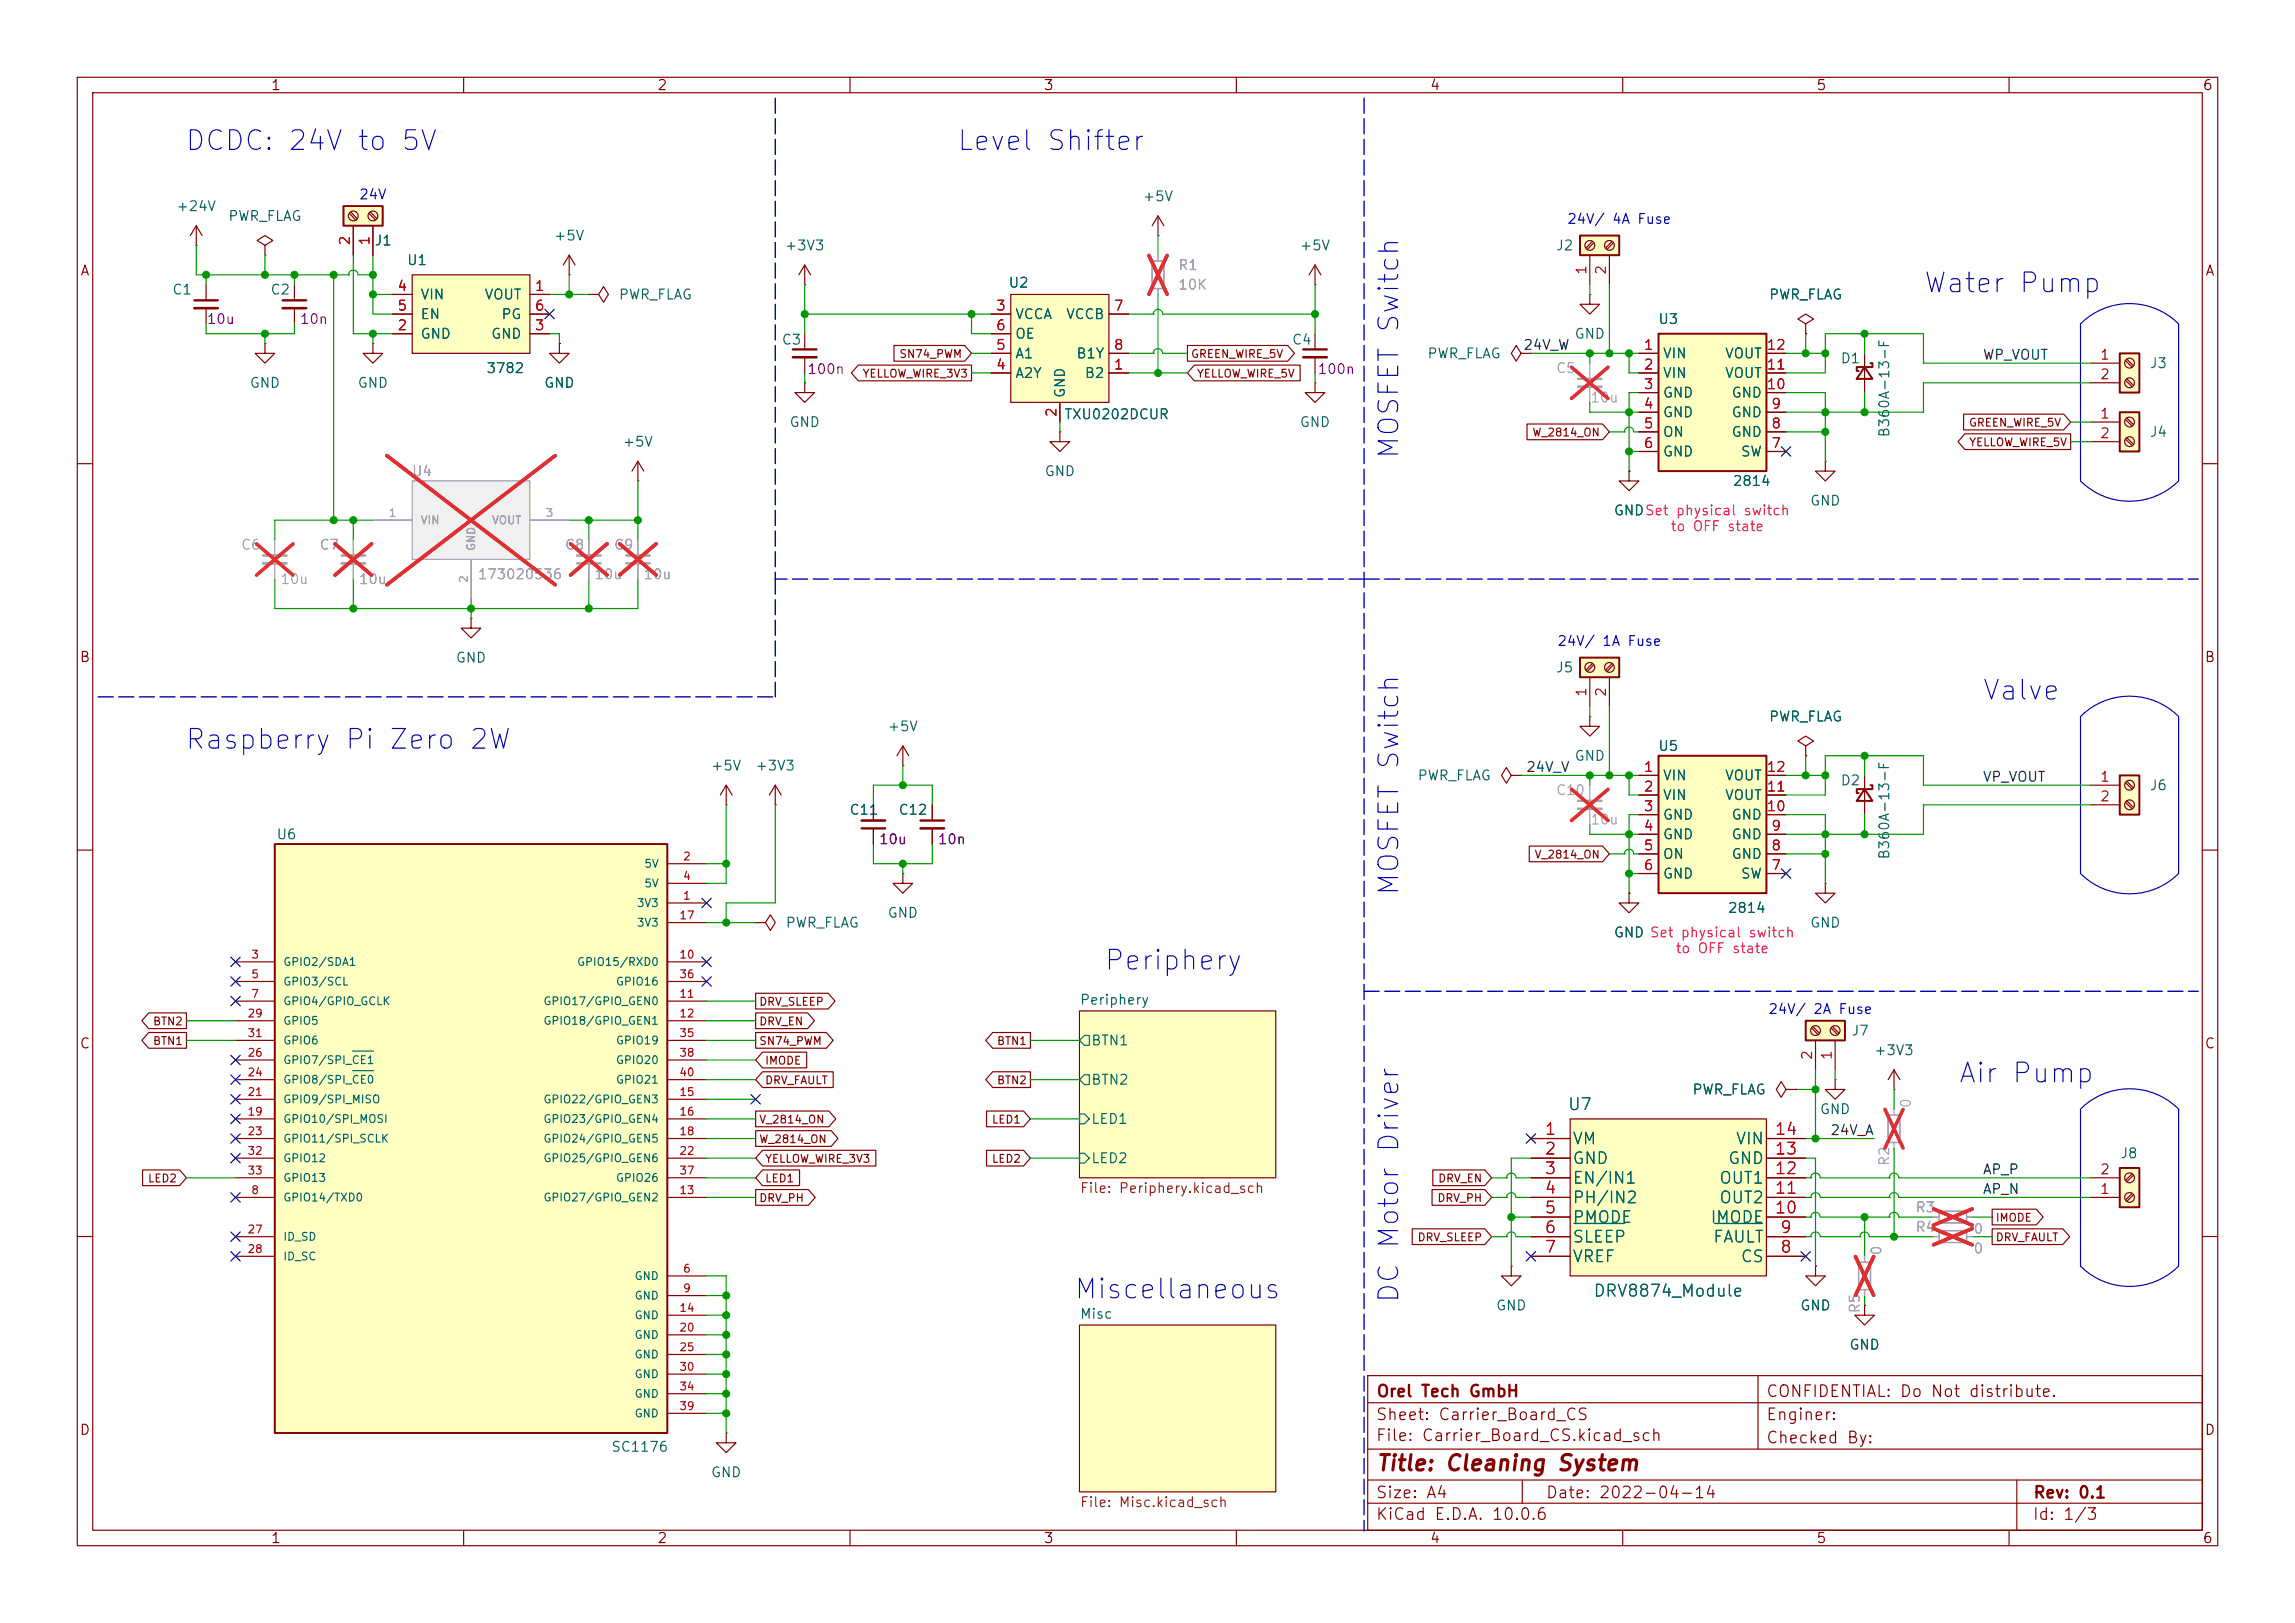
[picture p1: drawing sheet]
<svg xmlns="http://www.w3.org/2000/svg" width="297mm" height="210mm" viewBox="0 0 297 210" stroke-linecap="round" stroke-linejoin="round" font-family="sans-serif">
<defs><g id="words">
<g font-size="2.5" fill="#0000c2">
<text x="23.8" y="20.1">DCDC: 24V to 5V</text>
<text x="123.7" y="20.1">Level Shifter</text>
<text x="248.8" y="38.5">Water Pump</text>
<text x="181.6" y="59.6" transform="rotate(-90 181.6 59.6)">MOSFET Switch</text>
<text x="256.4" y="91.2">Valve</text>
<text x="23.8" y="97.6">Raspberry Pi Zero 2W</text>
<text x="181.6" y="116.1" transform="rotate(-90 181.6 116.1)">MOSFET Switch</text>
<text x="142.7" y="126.1">Periphery</text>
<text x="253.3" y="140.8">Air Pump</text>
<text x="138.8" y="168.7">Miscellaneous</text>
<text x="181.6" y="168.8" transform="rotate(-90 181.6 168.8)">DC Motor Driver</text>
</g>
<text font-size="2" fill="#840000" x="178" y="190.8">Title: Cleaning System</text>
<g font-size="1.5" fill="#a90000">
<text x="199.8" y="147.2">1</text>
<text x="199.8" y="149.8">2</text>
<text x="229.6" y="149.8">13</text>
<text x="229.6" y="147.2">14</text>
<text x="199.8" y="152.3">3</text>
<text x="199.8" y="154.8">4</text>
<text x="229.6" y="154.8">11</text>
<text x="229.6" y="152.3">12</text>
<text x="199.8" y="157.4">5</text>
<text x="199.8" y="159.9">6</text>
<text x="229.6" y="157.4">10</text>
<text x="230.3" y="159.9">9</text>
<text x="199.8" y="162.5">7</text>
<text x="230.3" y="162.5">8</text>
</g>
<g font-size="1.5" fill="#006464">
<text x="202.8" y="144">U7</text>
<text x="203.4" y="148.5">VM</text>
<text x="224.5" y="148.5">VIN</text>
<text x="203.4" y="151">GND</text>
<text x="203.4" y="153.5">EN/IN1</text>
<text x="222.4" y="153.5">OUT1</text>
<text x="223.5" y="151">GND</text>
<text x="203.4" y="156.1">PH/IN2</text>
<text x="203.4" y="158.6">PMODE</text>
<text x="203.4" y="161.2">SLEEP</text>
<text x="221.2" y="158.6">IMODE</text>
<text x="221.6" y="161.2">FAULT</text>
<text x="222.4" y="156.1">OUT2</text>
<text x="203.4" y="163.7">VREF</text>
<text x="225.2" y="163.7">CS</text>
<text x="206.1" y="168.2">DRV8874_Module</text>
</g>
<g font-size="1.5" fill="#840000">
<text x="178" y="184.1">Sheet: Carrier_Board_CS</text>
<text x="178" y="181.1">Orel Tech GmbH</text>
<text x="228.5" y="184.1">Enginer:</text>
<text x="228.5" y="181.1">CONFIDENTIAL: Do Not distribute.</text>
<text x="178" y="186.8">File: Carrier_Board_CS.kicad_sch</text>
<text x="228.5" y="187.1">Checked By:</text>
<text x="178" y="197">KiCad E.D.A. 10.0.6</text>
<text x="178" y="194.2">Size: A4</text>
<text x="200" y="194.2">Date: 2022-04-14</text>
<text x="263" y="197">Id: 1/3</text>
<text x="263" y="194.2">Rev: 0.1</text>
</g>
<g font-size="1.3" fill="#840000">
<text x="35" y="12">1</text>
<text x="85" y="12">2</text>
<text x="135" y="12">3</text>
<text x="185" y="12">4</text>
<text x="235" y="12">5</text>
<text x="285" y="12">6</text>
<text x="10.3" y="36">A</text>
<text x="285.3" y="36">A</text>
<text x="10.2" y="86">B</text>
<text x="285.2" y="86">B</text>
<text x="10.2" y="136">C</text>
<text x="285.2" y="136">C</text>
<text x="10.2" y="186">D</text>
<text x="285.2" y="186">D</text>
<text x="35" y="200">1</text>
<text x="85" y="200">2</text>
<text x="135" y="200">3</text>
<text x="185" y="200">4</text>
<text x="235" y="200">5</text>
<text x="285" y="200">6</text>
</g>
<g font-size="1.3" fill="#006464">
<text x="22.7" y="27.6">+24V</text>
<text x="29.4" y="28.9">PWR_FLAG</text>
<text x="147.8" y="26.4">+5V</text>
<text x="48.4" y="32.1">J1</text>
<text x="52.6" y="34.6">U1</text>
<text x="71.6" y="31.4">+5V</text>
<text x="101.5" y="32.7">+3V3</text>
<text x="168.1" y="32.7">+5V</text>
<text x="201.3" y="32.7">J2</text>
<text x="22.2" y="38.4">C1</text>
<text x="34.9" y="38.4">C2</text>
<text x="54.3" y="39.1">VIN</text>
<text x="54.3" y="41.6">EN</text>
<text x="62.6" y="39.1">VOUT</text>
<text x="64.8" y="41.6">PG</text>
<text x="80" y="39.1">PWR_FLAG</text>
<text x="130.4" y="37.5">U2</text>
<text x="131.3" y="41.6">VCCA</text>
<text x="137.9" y="41.6">VCCB</text>
<text x="228.8" y="39.1">PWR_FLAG</text>
<text x="54.3" y="44.1">GND</text>
<text x="63.5" y="44.1">GND</text>
<text x="101.1" y="44.9">C3</text>
<text x="131.3" y="46.7">A1</text>
<text x="131.3" y="44.1">OE</text>
<text x="139.2" y="46.7">B1Y</text>
<text x="167.1" y="44.9">C4</text>
<text x="184.6" y="46.7">PWR_FLAG</text>
<text x="203.7" y="44.1">GND</text>
<text x="214.5" y="42.2">U3</text>
<text x="215.1" y="46.7">VIN</text>
<text x="223.1" y="46.7">VOUT</text>
<text x="238.1" y="47.3">D1</text>
<text x="278.1" y="48">J3</text>
<text x="32.2" y="50.5">GND</text>
<text x="46.2" y="50.5">GND</text>
<text x="62.9" y="48.6">3782</text>
<text x="70.3" y="50.5">GND</text>
<text x="131.3" y="49.2">A2Y</text>
<text x="138.1" y="51.6" transform="rotate(-90 138.1 51.6)">GND</text>
<text x="140.3" y="49.2">B2</text>
<text x="215.1" y="49.2">VIN</text>
<text x="215.1" y="51.8">GND</text>
<text x="223.1" y="49.2">VOUT</text>
<text x="224" y="51.8">GND</text>
<text x="80.5" y="58.1">+5V</text>
<text x="102.1" y="55.6">GND</text>
<text x="137.7" y="54.6">TXU0202DCUR</text>
<text x="168.1" y="55.6">GND</text>
<text x="215.1" y="54.3">GND</text>
<text x="215.1" y="56.8">ON</text>
<text x="215.1" y="59.4">GND</text>
<text x="224" y="56.8">GND</text>
<text x="224" y="54.3">GND</text>
<text x="225.2" y="59.4">SW</text>
<text x="244.8" y="56.7" transform="rotate(-90 244.8 56.7)">B360A-13-F</text>
<text x="278.1" y="56.8">J4</text>
<text x="135.1" y="61.9">GND</text>
<text x="224.1" y="63.2">2814</text>
<text x="234.2" y="65.7">GND</text>
<text x="208.8" y="67">GNDSet physical switch</text>
<text x="208.8" y="67">GND</text>
<text x="58.9" y="86.1">GND</text>
<text x="201.3" y="87.3">J5</text>
<text x="114.8" y="94.9">+5V</text>
<text x="228.8" y="93.7">PWR_FLAG</text>
<text x="91.9" y="100">+5V</text>
<text x="97.7" y="100">+3V3</text>
<text x="183.4" y="101.3">PWR_FLAG</text>
<text x="203.7" y="98.8">GND</text>
<text x="214.5" y="97.5">U5</text>
<text x="215.1" y="101.3">VIN</text>
<text x="223.1" y="101.3">VOUT</text>
<text x="238.1" y="101.9">D2</text>
<text x="109.8" y="105.7">C11</text>
<text x="116.2" y="105.7">C12</text>
<text x="215.1" y="103.8">VIN</text>
<text x="215.1" y="106.4">GND</text>
<text x="223.1" y="103.8">VOUT</text>
<text x="224" y="106.4">GND</text>
<text x="278.1" y="102.6">J6</text>
<text x="35.7" y="108.9">U6</text>
<text x="215.1" y="108.9">GND</text>
<text x="215.1" y="111.5">ON</text>
<text x="215.1" y="114">GND</text>
<text x="224" y="111.5">GND</text>
<text x="224" y="108.9">GND</text>
<text x="225.2" y="114">SW</text>
<text x="244.8" y="111.3" transform="rotate(-90 244.8 111.3)">B360A-13-F</text>
<text x="114.8" y="119.1">GND</text>
<text x="223.5" y="118.4">2814</text>
<text x="101.6" y="120.3">PWR_FLAG</text>
<text x="208.8" y="121.6">GND Set physical switch</text>
<text x="208.8" y="121.6">GND</text>
<text x="234.2" y="120.3">GND</text>
<text x="139.7" y="130.3">Periphery</text>
<text x="141.1" y="135.6">BTN1</text>
<text x="239.5" y="134.3">J7</text>
<text x="242.4" y="136.9">+3V3</text>
<text x="141.1" y="140.7">BTN2</text>
<text x="218.9" y="141.9">PWR_FLAG</text>
<text x="141.1" y="145.7">LED1</text>
<text x="235.4" y="144.5">GND</text>
<text x="141.1" y="150.8">LED2</text>
<text x="274.3" y="150.2">J8</text>
<text x="139.7" y="171">Misc</text>
<text x="193.5" y="169.9">GND</text>
<text x="232.9" y="169.9">GND</text>
<text x="239.2" y="175">GND</text>
<text x="79" y="188.2">SC1176</text>
<text x="91.9" y="191.5">GND</text>
</g>
<g font-size="1.3" fill="#0000c2">
<text x="46.4" y="26.1">24V</text>
<text x="202.7" y="29.3">24V/ 4A Fuse</text>
<text x="201.4" y="83.9">24V/ 1A Fuse</text>
<text x="228.7" y="131.5">24V/ 2A Fuse</text>
</g>
<g font-size="1.3" fill="#a90000">
<text x="45.6" y="31.8" transform="rotate(-90 45.6 31.8)">2</text>
<text x="48.1" y="31.8" transform="rotate(-90 48.1 31.8)">1</text>
<text x="205.6" y="35.7" transform="rotate(-90 205.6 35.7)">1</text>
<text x="208.1" y="35.7" transform="rotate(-90 208.1 35.7)">2</text>
<text x="51.3" y="38">4</text>
<text x="51.3" y="40.5">5</text>
<text x="69.1" y="38">1</text>
<text x="69.1" y="40.5">6</text>
<text x="128.8" y="40.5">3</text>
<text x="144" y="40.5">7</text>
<text x="51.3" y="43">2</text>
<text x="69.1" y="43">3</text>
<text x="128.8" y="45.6">5</text>
<text x="128.8" y="43">6</text>
<text x="144" y="45.6">8</text>
<text x="212.6" y="45.6">1</text>
<text x="228.5" y="45.6">12</text>
<text x="271.7" y="46.9">1</text>
<text x="128.8" y="48.1">4</text>
<text x="144" y="48.1">1</text>
<text x="212.6" y="48.1">2</text>
<text x="212.6" y="50.7">3</text>
<text x="212.6" y="53.2">4</text>
<text x="228.5" y="50.7">10</text>
<text x="228.5" y="48.1">11</text>
<text x="229.1" y="53.2">9</text>
<text x="271.7" y="49.4">2</text>
<text x="137" y="54.1" transform="rotate(-90 137 54.1)">2</text>
<text x="212.6" y="55.7">5</text>
<text x="212.6" y="58.3">6</text>
<text x="229.1" y="58.3">7</text>
<text x="229.1" y="55.7">8</text>
<text x="271.7" y="54.5">1</text>
<text x="271.7" y="57">2</text>
<text x="205.6" y="90.3" transform="rotate(-90 205.6 90.3)">1</text>
<text x="208.1" y="90.3" transform="rotate(-90 208.1 90.3)">2</text>
<text x="212.6" y="100.2">1</text>
<text x="228.5" y="100.2">12</text>
<text x="271.7" y="101.5">1</text>
<text x="212.6" y="102.7">2</text>
<text x="212.6" y="105.3">3</text>
<text x="212.6" y="107.8">4</text>
<text x="228.5" y="105.3">10</text>
<text x="228.5" y="102.7">11</text>
<text x="229.1" y="107.8">9</text>
<text x="271.7" y="104">2</text>
<text x="212.6" y="110.4">5</text>
<text x="212.6" y="112.9">6</text>
<text x="229.1" y="112.9">7</text>
<text x="229.1" y="110.4">8</text>
<text x="234.8" y="137.3" transform="rotate(-90 234.8 137.3)">2</text>
<text x="237.4" y="137.3" transform="rotate(-90 237.4 137.3)">1</text>
<text x="271.7" y="154.8">1</text>
<text x="271.7" y="152.3">2</text>
</g>
<g font-size="1.3" fill="#989898">
<text x="152.4" y="35.3">R1</text>
<text x="201.3" y="48.6">C5</text>
<text x="53.2" y="61.9">U4</text>
<text x="31.1" y="71.4">C6</text>
<text x="41.3" y="71.4">C7</text>
<text x="73" y="71.4">C8</text>
<text x="79.4" y="71.4">C9</text>
<text x="61.7" y="75.3">173020536</text>
<text x="201.3" y="103.2">C10</text>
<text x="244.8" y="151" transform="rotate(-90 244.8 151)">R2</text>
<text x="247.8" y="159.7">R4</text>
<text x="247.8" y="157.2">R3</text>
<text x="241" y="170" transform="rotate(-90 241 170)">R5</text>
</g>
<g font-size="1.3" fill="#a1a1a1">
<text x="152.4" y="37.8">10K</text>
<text x="205.7" y="52.4">10u</text>
<text x="36.2" y="75.9">10u</text>
<text x="46.3" y="75.9">10u</text>
<text x="76.8" y="75.3">10u</text>
<text x="83.2" y="75.3">10u</text>
<text x="205.7" y="107">10u</text>
<text x="247.6" y="143.5" transform="rotate(-90 247.6 143.5)">0</text>
<text x="255.3" y="160">0</text>
<text x="243.8" y="162.5" transform="rotate(-90 243.8 162.5)">0</text>
<text x="255.3" y="162.5">0</text>
</g>
<g font-size="1.3" fill="#840084">
<text x="26.7" y="42.2">10u</text>
<text x="38.7" y="42.2">10n</text>
<text x="104.4" y="48.7">100n</text>
<text x="170.4" y="48.7">100n</text>
<text x="113.6" y="109.5">10u</text>
<text x="121.3" y="109.5">10n</text>
</g>
<g font-size="1.3" fill="#0f0f0f">
<text x="197" y="45.6">24V_W</text>
<text x="256.5" y="46.9">WP_VOUT</text>
<text x="197.4" y="100.2">24V_V</text>
<text x="256.5" y="101.5">VP_VOUT</text>
<text x="236.8" y="147.2">24V_A</text>
<text x="256.5" y="152.3">AP_P</text>
<text x="256.5" y="154.8">AP_N</text>
</g>
<g font-size="1.3" fill="#ff0847">
<text x="216.1" y="69">to OFF state</text>
<text x="216.7" y="123.7">to OFF state</text>
</g>
<g font-size="1.3" fill="#725600">
<text x="139.7" y="154.7">File: Periphery.kicad_sch</text>
<text x="139.7" y="195.3">File: Misc.kicad_sch</text>
</g>
<g font-size="1" fill="#840000">
<text x="116.3" y="46.6">SN74_PWM</text>
<text x="154" y="46.6">GREEN_WIRE_5V</text>
<text x="111.6" y="49.1">YELLOW_WIRE_3V3</text>
<text x="154.8" y="49.1">YELLOW_WIRE_5V</text>
<text x="198.2" y="56.7">W_2814_ON</text>
<text x="254.7" y="55.5">GREEN_WIRE_5V</text>
<text x="254.8" y="58">YELLOW_WIRE_5V</text>
<text x="198.5" y="111.3">V_2814_ON</text>
<text x="98.2" y="130.4">DRV_SLEEP</text>
<text x="19.7" y="135.5">BTN1</text>
<text x="19.7" y="132.9">BTN2</text>
<text x="98.2" y="135.5">SN74_PWM</text>
<text x="98.2" y="132.9">DRV_EN</text>
<text x="128.9" y="135.5">BTN1</text>
<text x="98.9" y="140.5">DRV_FAULT</text>
<text x="98.9" y="138">IMODE</text>
<text x="128.9" y="140.5">BTN2</text>
<text x="98.2" y="145.6">V_2814_ON</text>
<text x="98.2" y="148.2">W_2814_ON</text>
<text x="128.3" y="145.6">LED1</text>
<text x="19.1" y="153.2">LED2</text>
<text x="98.2" y="155.8">DRV_PH</text>
<text x="98.9" y="150.7">YELLOW_WIRE_3V3</text>
<text x="98.9" y="153.2">LED1</text>
<text x="128.3" y="150.7">LED2</text>
<text x="185.9" y="155.8">DRV_PH</text>
<text x="186" y="153.2">DRV_EN</text>
<text x="183.4" y="160.9">DRV_SLEEP</text>
<text x="258.2" y="158.3">IMODE</text>
<text x="258.2" y="160.9">DRV_FAULT</text>
</g>
<g font-size="1" fill="#aaa">
<text x="50.2" y="67.1">1</text>
<text x="70.5" y="67.1">3</text>
<text x="60.8" y="75.5" transform="rotate(-90 60.8 75.5)">2</text>
</g>
<g font-size="1" fill="#989898">
<text x="54.4" y="68.1">VIN</text>
<text x="61.7" y="71.4" transform="rotate(-90 61.7 71.4)">GND</text>
<text x="63.6" y="68.1">VOUT</text>
</g>
<g font-size="1" fill="#006464">
<text x="83.3" y="112.5">5V</text>
<text x="82.3" y="117.6">3V3</text>
<text x="83.3" y="115.1">5V</text>
<text x="36.6" y="125.2">GPIO2/SDA1</text>
<text x="74.6" y="125.2">GPIO15/RXD0</text>
<text x="82.3" y="120.1">3V3</text>
<text x="36.6" y="127.8">GPIO3/SCL</text>
<text x="36.6" y="130.3">GPIO4/GPIO_GCLK</text>
<text x="70.2" y="130.3">GPIO17/GPIO_GEN0</text>
<text x="79.6" y="127.8">GPIO16</text>
<text x="36.6" y="137.9">GPIO7/SPI_CE1</text>
<text x="36.6" y="132.8">GPIO5</text>
<text x="36.6" y="135.4">GPIO6</text>
<text x="70.2" y="132.8">GPIO18/GPIO_GEN1</text>
<text x="79.6" y="135.4">GPIO19</text>
<text x="79.6" y="137.9">GPIO20</text>
<text x="36.6" y="143">GPIO9/SPI_MISO</text>
<text x="36.6" y="140.5">GPIO8/SPI_CE0</text>
<text x="70.2" y="143">GPIO22/GPIO_GEN3</text>
<text x="79.6" y="140.5">GPIO21</text>
<text x="36.6" y="145.5">GPIO10/SPI_MOSI</text>
<text x="36.6" y="148.1">GPIO11/SPI_SCLK</text>
<text x="70.2" y="145.5">GPIO23/GPIO_GEN4</text>
<text x="70.2" y="148.1">GPIO24/GPIO_GEN5</text>
<text x="36.6" y="155.7">GPIO14/TXD0</text>
<text x="36.6" y="150.6">GPIO12</text>
<text x="36.6" y="153.2">GPIO13</text>
<text x="70.2" y="155.7">GPIO27/GPIO_GEN2</text>
<text x="70.2" y="150.6">GPIO25/GPIO_GEN6</text>
<text x="79.6" y="153.2">GPIO26</text>
<text x="36.6" y="160.8">ID_SD</text>
<text x="36.6" y="163.3">ID_SC</text>
<text x="82" y="165.9">GND</text>
<text x="82" y="168.4">GND</text>
<text x="82" y="170.9">GND</text>
<text x="82" y="173.5">GND</text>
<text x="82" y="176">GND</text>
<text x="82" y="178.6">GND</text>
<text x="82" y="181.1">GND</text>
<text x="82" y="183.6">GND</text>
</g>
<g font-size="1" fill="#a90000">
<text x="88.3" y="111.6">2</text>
<text x="87.8" y="119.2">17</text>
<text x="88.3" y="116.7">1</text>
<text x="88.3" y="114.1">4</text>
<text x="32.4" y="124.3">3</text>
<text x="87.8" y="124.3">10</text>
<text x="32" y="131.9">29</text>
<text x="32.4" y="126.8">5</text>
<text x="32.4" y="129.4">7</text>
<text x="87.8" y="129.4">11</text>
<text x="87.8" y="131.9">12</text>
<text x="87.8" y="126.8">36</text>
<text x="32" y="137">26</text>
<text x="32" y="134.4">31</text>
<text x="87.8" y="134.4">35</text>
<text x="87.8" y="137">38</text>
<text x="32" y="142.1">21</text>
<text x="32" y="139.5">24</text>
<text x="87.8" y="142.1">15</text>
<text x="87.8" y="139.5">40</text>
<text x="32" y="144.6">19</text>
<text x="32" y="147.1">23</text>
<text x="32" y="149.7">32</text>
<text x="87.8" y="144.6">16</text>
<text x="87.8" y="147.1">18</text>
<text x="87.8" y="149.7">22</text>
<text x="32" y="152.2">33</text>
<text x="32.4" y="154.8">8</text>
<text x="87.8" y="154.8">13</text>
<text x="87.8" y="152.2">37</text>
<text x="32" y="159.8">27</text>
<text x="32" y="162.4">28</text>
<text x="88.3" y="164.9">6</text>
<text x="88.3" y="167.5">9</text>
<text x="87.8" y="170">14</text>
<text x="87.8" y="172.5">20</text>
<text x="87.8" y="175.1">25</text>
<text x="87.8" y="177.6">30</text>
<text x="87.8" y="180.2">34</text>
<text x="87.8" y="182.7">39</text>
</g>
</g></defs>
<g fill="none" stroke="#840000" stroke-width=".15">
<path d="M10 10h277v190h-277zM12 12h273v186h-273zM60 10v2M110 10v2M160 10v2M210 10v2M260 10v2M25.4 31.8h.1M25.4 29.2l-.8 1.3M25.4 29.2l.8 1.3M25.4 29.2v2.6M34.3 31.8l1-.7-1-.6-1 .6 1 .7v1.2"/>
<path d="M34.3 33h.1M10 60h2M285 60h2M10 110h2M210.8 115.6v1.2h1.3l-1.3 1.3-1.3-1.3h1.3M210.8 115.6h.1M285 110h2M139.7 130.8h25.4v21.6h-25.4zM10 160h2M139.7 171.5h25.4v21.5h-25.4zM177 178h108v20h-108zM227.5 178v9.5"/>
<path d="M285 160h2M60 198v2M94 185.4v1.3h1.2l-1.2 1.3-1.3-1.3h1.3M94 185.4h.1M110 198v2M160 198v2M177 194.5h108M177 191.5h108M177 187.5h108M177 181.5h108M197 191.5v3M210 198v2"/>
<path d="M260 198v2M261 191.5v6.5"/>
</g>
<g fill="#ffffc2" stroke="#ffffc2" stroke-width=".13">
<path d="M139.7 130.8h25.4v21.6h-25.4z"/>
<path d="M139.7 171.5h25.4v21.5h-25.4z"/>
</g>
<path d="M140.3 134h.7v1.3h-.7l-.6-.7zM140.3 139.1h.7v1.2h-.7l-.6-.6zM139.7 144.1h.6l.7 .7-.7 .6h-.6zM139.7 149.2h.6l.7 .7-.7 .6h-.6z" fill="none" stroke="#006464" stroke-width=".15"/>
<path d="M251 159.3h3.5v1.5h-3.5zM251 156.7h3.5v1.5h-3.5z" fill="none" stroke="#a1a1a1" stroke-width=".2"/>
<path d="M250.2 157.5h.8M254.5 157.5h.8M250.2 160h.8M254.5 160h.8" fill="none" stroke="#a1a1a1" stroke-width=".15"/>
<path d="M250.2 159l5 2.1M250.2 156.4l5 2.1M255.2 159l-5 2.1M255.2 156.4l-5 2.1" fill="none" stroke="#e12e31" stroke-width=".46"/>
<path d="M44.4 26.7h5.1v2.5h-5.1z" fill="#ffffc2"/>
<path d="M44.4 26.7h5.1v2.5h-5.1z" fill="none" stroke="#840000" stroke-width=".25"/>
<g fill="none" stroke="#840000" stroke-width=".15">
<path d="M26.7 36.8v2.1M26.7 39.9v2M38.1 36.8v2.1M38.1 39.9v2M45.2 27.6l.9 .9M45.4 27.4l.8 .9M45.7 29.2v3.8M47.8 27.6l.8 .9M47.9 27.4l.9 .9M48.3 29.2v3.8M34.3 44.5v1.2h1.3l-1.3 1.3-1.3-1.3h1.3M34.3 44.5h.1"/>
<path d="M48.3 44.5v1.2h1.2l-1.2 1.3-1.3-1.3h1.3M48.3 44.5h.1"/>
<circle cx="45.7" cy="27.9" r=".63"/>
<circle cx="48.3" cy="27.9" r=".63"/>
</g>
<path d="M25.1 38.9h3.1M36.6 38.9h3" fill="none" stroke="#840000" stroke-width=".3"/>
<path d="M25.1 39.9h3.1M36.6 39.9h3" fill="none" stroke="#840000" stroke-width=".33"/>
<path d="M244.3 144.3h1.6v3.5h-1.6z" fill="none" stroke="#a1a1a1" stroke-width=".2"/>
<path d="M245.1 143.5v.8M245.1 147.8v.8" fill="none" stroke="#a1a1a1" stroke-width=".15"/>
<path d="M243.9 143.5l2.4 5.1M246.3 143.5l-2.4 5.1" fill="none" stroke="#e12e31" stroke-width=".46"/>
<path d="M35.6 109.2h50.8v76.2h-50.8z" fill="#ffffc2"/>
<path d="M35.6 109.2h50.8v76.2h-50.8z" fill="none" stroke="#840000" stroke-width=".25"/>
<g fill="none" stroke="#840000" stroke-width=".15">
<path d="M61 80v1.3h1.2l-1.2 1.3-1.3-1.3h1.3M61 80h.1M86.4 116.8h5M86.4 111.8h5M86.4 114.3h5M86.4 119.4h5M94 104.1h.1M94 101.6l-.8 1.3M94 101.6l.7 1.3M94 101.6v2.5M30.5 124.5h5.1M30.5 127h5.1"/>
<path d="M30.5 129.5h5.1M30.5 132.1h5.1M30.5 139.7h5.1M30.5 137.2h5.1M30.5 134.6h5.1M86.4 124.5h5M86.4 127h5M86.4 129.5h5M86.4 132.1h5M86.4 139.7h5M86.4 137.2h5M86.4 134.6h5"/>
<path d="M30.5 154.9h5.1M30.5 142.2h5.1M30.5 144.8h5.1M30.5 147.3h5.1M30.5 149.9h5.1M30.5 152.4h5.1M86.4 154.9h5M86.4 142.2h5M86.4 144.8h5M86.4 147.3h5M86.4 149.9h5M86.4 152.4h5"/>
<path d="M30.5 160h5.1M30.5 162.6h5.1M86.4 165.1h5M86.4 167.6h5M86.4 170.2h5M86.4 172.7h5M86.4 175.3h5M86.4 177.8h5M86.4 180.3h5M86.4 182.9h5"/>
</g>
<path d="M45.6 138.5h2.7M45.6 136h2.7" fill="none" stroke="#006464" stroke-width=".15"/>
<path d="M34 71.9h3.1M44.2 71.9h3M204.2 103.6h3.1" fill="none" stroke="#a1a1a1" stroke-width=".3"/>
<path d="M34 72.9h3.1M44.2 72.9h3M204.2 104.6h3.1" fill="none" stroke="#a1a1a1" stroke-width=".33"/>
<path d="M35.6 69.9v2M35.6 72.9v2M45.7 69.9v2M45.7 72.9v2M205.7 101.6v2M205.7 104.6v2.1" fill="none" stroke="#a1a1a1" stroke-width=".15"/>
<path d="M33.2 70.4l4.7 4M37.9 70.4l-4.7 4M43.4 70.4l4.7 4M48.1 70.4l-4.7 4M203.4 102.1l4.7 4.1M208.1 102.1l-4.7 4.1" fill="none" stroke="#e12e31" stroke-width=".46"/>
<path d="M53.3 62.2h15.3v10.2h-15.3z" fill="#f0f0f0"/>
<path d="M48.3 67.3h5M53.3 62.2h15.3v10.2h-15.3zM61 72.4v5.1M68.6 67.3h5.1M76.2 69.9v2M76.2 72.9v2" fill="none" stroke="#a1a1a1" stroke-width=".15"/>
<path d="M50.1 59l21.8 16.7M71.9 59l-21.8 16.7M73.8 70.4l4.8 4M78.6 70.4l-4.8 4" fill="none" stroke="#e12e31" stroke-width=".46"/>
<path d="M74.7 72.9h3" fill="none" stroke="#a1a1a1" stroke-width=".3"/>
<path d="M74.7 71.9h3" fill="none" stroke="#a1a1a1" stroke-width=".33"/>
<path d="M274.3 45.7h2.6v5.1h-2.6z" fill="#ffffc2"/>
<path d="M274.3 45.7h2.6v5.1h-2.6zM241.3 102.1l1 1.5h-2zM242.1 101.6h.2v.5h-2v.5h.2" fill="none" stroke="#840000" stroke-width=".25"/>
<g fill="none" stroke="#840000" stroke-width=".15">
<path d="M270.5 47h3.8M270.5 49.5h3.8M275.1 46.7l.8 .8M275.1 49.2l.8 .8M275.2 46.5l.9 .8M275.2 49l.9 .9M241.3 100.3v5.1"/>
<circle cx="275.6" cy="47" r=".63"/>
<circle cx="275.6" cy="49.5" r=".63"/>
</g>
<path d="M204.2 49h3.1" fill="none" stroke="#a1a1a1" stroke-width=".3"/>
<path d="M204.2 50h3.1" fill="none" stroke="#a1a1a1" stroke-width=".33"/>
<path d="M205.7 47v2M205.7 50v2.1" fill="none" stroke="#a1a1a1" stroke-width=".15"/>
<path d="M203.4 47.5l4.7 4.1M208.1 47.5l-4.7 4.1" fill="none" stroke="#e12e31" stroke-width=".46"/>
<path d="M214.6 43.2h14v17.8h-14z" fill="#ffffc2"/>
<path d="M214.6 43.2h14v17.8h-14z" fill="none" stroke="#840000" stroke-width=".25"/>
<g fill="none" stroke="#840000" stroke-width=".15">
<path d="M205.7 38.1v1.3h1.3l-1.3 1.2-1.2-1.2h1.2M205.7 38.1h.1M196.8 45.7l-.6-1-.6 1 .6 1 .6-1h1.3M198.1 45.7h.1M212.1 45.7h2.5M212.1 48.3h2.5M212.1 50.8h2.5M212.1 53.3h2.5M212.1 55.9h2.5M212.1 58.4h2.5M228.6 45.7h2.5M228.6 48.3h2.5"/>
<path d="M228.6 50.8h2.5M228.6 53.3h2.5M228.6 55.9h2.5M228.6 58.4h2.5M233.7 41.9l1-.6-1-.7-1 .7 1 .6v1.3M233.7 43.2h.1"/>
</g>
<path d="M204.5 30.5h5v2.5h-5z" fill="#ffffc2"/>
<path d="M204.5 30.5h5v2.5h-5z" fill="none" stroke="#840000" stroke-width=".25"/>
<g fill="none" stroke="#840000" stroke-width=".15">
<path d="M205.7 33v3.8M206.1 31.2l-.9 .9M206.2 31.4l-.8 .9M208.3 33v3.8M208.6 31.2l-.8 .9M208.8 31.4l-.9 .9"/>
<circle cx="205.7" cy="31.7" r=".63"/>
<circle cx="208.3" cy="31.7" r=".63"/>
</g>
<path d="M204.5 85.1h5v2.5h-5z" fill="#ffffc2"/>
<path d="M204.5 85.1h5v2.5h-5z" fill="none" stroke="#840000" stroke-width=".25"/>
<g fill="none" stroke="#840000" stroke-width=".15">
<path d="M205.7 87.6v3.8M206.1 85.9l-.9 .8M206.2 86l-.8 .9M208.3 87.6v3.8M208.6 85.9l-.8 .8M208.8 86l-.9 .9M233.7 96.5l1-.6-1-.6-1 .6 1 .6v1.3M233.7 97.8h.1M195.6 163.8v1.3h1.2l-1.2 1.3-1.3-1.3h1.3M195.6 163.8h.1"/>
<circle cx="205.7" cy="86.4" r=".63"/>
<circle cx="208.3" cy="86.4" r=".63"/>
</g>
<path d="M274.3 100.3h2.6v5.1h-2.6z" fill="#ffffc2"/>
<path d="M274.3 100.3h2.6v5.1h-2.6z" fill="none" stroke="#840000" stroke-width=".25"/>
<g fill="none" stroke="#840000" stroke-width=".15">
<path d="M195.6 100.3l-.7-1-.6 1 .6 1 .7-1h1.2M196.8 100.3h.1M270.5 101.6h3.8M270.5 104.1h3.8M275.1 101.3l.8 .8M275.1 103.8l.8 .8M275.2 101.1l.9 .8M275.2 103.6l.9 .9"/>
<circle cx="275.6" cy="104.1" r=".63"/>
<circle cx="275.6" cy="101.6" r=".63"/>
</g>
<path d="M274.3 53.3h2.6v5.1h-2.6z" fill="#ffffc2"/>
<path d="M274.3 53.3h2.6v5.1h-2.6z" fill="none" stroke="#840000" stroke-width=".25"/>
<g fill="none" stroke="#840000" stroke-width=".15">
<path d="M270.5 54.6h3.8M270.5 57.2h3.8M275.1 54.3l.8 .8M275.1 56.8l.8 .9M275.2 54.1l.9 .8M275.2 56.6l.9 .9M205.7 92.7v1.3h1.3l-1.3 1.3-1.2-1.3h1.2M205.7 92.7h.1"/>
<circle cx="275.6" cy="54.6" r=".63"/>
<circle cx="275.6" cy="57.1" r=".63"/>
</g>
<path d="M203.2 144.8h25.4v20.3h-25.4z" fill="#ffffc2"/>
<g fill="none" stroke="#840000" stroke-width=".15">
<path d="M198.1 147.3h5.1M198.1 149.9h5.1M198.1 152.4h5.1M198.1 154.9h5.1M198.1 157.5h5.1M203.2 144.8h25.4v20.3h-25.4zM228.6 147.3h5.1M228.6 149.9h5.1M228.6 152.4h5.1M228.6 154.9h5.1M228.6 157.5h5.1M231.1 141l-.6-1-.6 1 .6 1 .6-1h1.3"/>
<path d="M232.4 141h.1M198.1 160h5.1M198.1 162.6h5.1M228.6 160h5.1M228.6 162.6h5.1M234.9 163.8v1.3h1.3l-1.3 1.3-1.2-1.3h1.2M234.9 163.8h.1"/>
</g>
<path d="M203.7 158.3h6.6M221.9 158.3h6.2" fill="none" stroke="#006464" stroke-width=".15"/>
<path d="M214.6 97.8h14v17.8h-14z" fill="#ffffc2"/>
<path d="M214.6 97.8h14v17.8h-14z" fill="none" stroke="#840000" stroke-width=".25"/>
<g fill="none" stroke="#840000" stroke-width=".15">
<path d="M236.2 59.7v1.3h1.3l-1.3 1.2-1.3-1.2h1.3M236.2 59.7h.1M210.8 61v1.2h1.3l-1.3 1.3-1.3-1.3h1.3M210.8 61h.1M212.1 100.3h2.5M212.1 102.9h2.5M212.1 105.4h2.5M212.1 108h2.5M212.1 110.5h2.5M212.1 113h2.5M228.6 100.3h2.5M228.6 102.9h2.5"/>
<path d="M228.6 105.4h2.5M228.6 108h2.5M228.6 110.5h2.5M228.6 113h2.5"/>
</g>
<path d="M274.3 151.1h2.6v5.1h-2.6z" fill="#ffffc2"/>
<path d="M274.3 151.1h2.6v5.1h-2.6z" fill="none" stroke="#840000" stroke-width=".25"/>
<g fill="none" stroke="#840000" stroke-width=".15">
<path d="M104.1 36.8h.1M104.1 34.3l-.7 1.3M104.1 34.3l.8 1.3M104.1 34.3v2.5M82.5 59.7l-.7 1.3M82.5 59.7l.8 1.3M82.5 59.7v2.5M104.1 49.5v1.3h1.3l-1.3 1.3-1.2-1.3h1.2M104.1 49.5h.1M104.1 43.2v2M104.1 46.2v2.1M82.5 62.2h.1"/>
<path d="M237.5 139.7v1.3h1.3l-1.3 1.2-1.3-1.2h1.3M237.5 139.7h.1M245.1 138.4l-.8 1.3M245.1 138.4l.8 1.3M245.1 138.4v2.6M245.1 141h.1M270.5 154.9h3.8M270.5 152.4h3.8M275.9 154.4l-.8 .9M275.9 151.9l-.8 .8M276.1 154.6l-.9 .8M276.1 152.1l-.9 .8"/>
<path d="M241.3 168.9v1.3h1.3l-1.3 1.3-1.3-1.3h1.3M241.3 168.9h.1"/>
<circle cx="275.6" cy="152.4" r=".63"/>
<circle cx="275.6" cy="154.9" r=".63"/>
</g>
<path d="M240.5 163.3h1.6v3.6h-1.6z" fill="none" stroke="#a1a1a1" stroke-width=".2"/>
<path d="M241.3 162.6v.7M241.3 166.9v.7" fill="none" stroke="#a1a1a1" stroke-width=".15"/>
<path d="M240.1 162.6l2.4 5M242.5 162.6l-2.4 5" fill="none" stroke="#e12e31" stroke-width=".46"/>
<path d="M102.6 45.2h3.1" fill="none" stroke="#840000" stroke-width=".3"/>
<path d="M102.6 46.2h3.1" fill="none" stroke="#840000" stroke-width=".33"/>
<path d="M233.7 132.1h5.1v2.5h-5.1z" fill="#ffffc2"/>
<path d="M233.7 132.1h5.1v2.5h-5.1z" fill="none" stroke="#840000" stroke-width=".25"/>
<g fill="none" stroke="#840000" stroke-width=".15">
<path d="M149.9 30.5h.1M149.9 27.9l-.8 1.3M149.9 27.9l.7 1.3M149.9 27.9v2.6M234.4 133l.9 .9M234.6 132.8l.9 .9M234.9 134.6v3.8M237 133l.8 .9M237.2 132.8l.8 .9M237.5 134.6v3.8"/>
<circle cx="234.9" cy="133.3" r=".63"/>
<circle cx="237.5" cy="133.3" r=".63"/>
</g>
<path d="M130.8 38.1h12.7v14h-12.7z" fill="#ffffc2"/>
<g fill="none" stroke="#840000" stroke-width=".15">
<path d="M130.8 38.1h12.7v14h-12.7zM128.3 48.3h2.5M128.3 40.6h2.5M128.3 45.7h2.5M128.3 43.2h2.5M137.2 55.9v1.3h1.2l-1.2 1.2-1.3-1.2h1.3M137.2 55.9h.1M137.2 52.1v2.5M143.5 48.3h2.5M143.5 40.6h2.5M143.5 45.7h2.5M116.8 99.1h.1"/>
<path d="M116.8 96.5l-.7 1.3M116.8 96.5l.8 1.3M116.8 96.5v2.6M97.8 119.4h1.3l.6-1 .6 1-.6 1-.6-1M97.8 119.4h.1M100.3 104.1h.1M100.3 101.6l-.7 1.3M100.3 101.6l.8 1.3M100.3 101.6v2.5M113 104.1v2.1M113 107.2v2M120.6 104.1v2.1"/>
<path d="M120.6 107.2v2M236.2 114.3v1.3h1.3l-1.3 1.2-1.3-1.2h1.3M236.2 114.3h.1"/>
</g>
<path d="M111.5 107.2h3.1M119.1 106.2h3.1" fill="none" stroke="#840000" stroke-width=".3"/>
<path d="M111.5 106.2h3.1M119.1 107.2h3.1" fill="none" stroke="#840000" stroke-width=".33"/>
<path d="M81 72.9h3.1" fill="none" stroke="#a1a1a1" stroke-width=".3"/>
<path d="M81 71.9h3.1" fill="none" stroke="#a1a1a1" stroke-width=".33"/>
<path d="M82.5 69.9v2M82.5 72.9v2" fill="none" stroke="#a1a1a1" stroke-width=".15"/>
<path d="M80.2 70.4l4.7 4M84.9 70.4l-4.7 4" fill="none" stroke="#e12e31" stroke-width=".46"/>
<path d="M53.3 35.6h15.3v10.1h-15.3z" fill="#ffffc2"/>
<g fill="none" stroke="#840000" stroke-width=".15">
<path d="M45.7 29.2v3.8M48.3 29.2v3.8M50.8 38.1h2.5M53.3 35.6h15.3v10.1h-15.3zM68.6 38.1h2.5M73.7 35.6h.1M73.7 33l-.8 1.3M73.7 33l.7 1.3M73.7 33v2.6M76.2 38.1h1.3l.6-1 .6 1-.6 1-.6-1M76.2 38.1h.1M170.2 36.8h.1"/>
<path d="M170.2 34.3l-.8 1.3M170.2 34.3l.7 1.3M170.2 34.3v2.5M50.8 43.2h2.5M50.8 40.6h2.5M68.6 43.2h2.5M68.6 40.6h2.5M72.4 44.5v1.2h1.3l-1.3 1.3-1.3-1.3h1.3M72.4 44.5h.1M111.1 47.2h14.6v2.1h-14.6l-.9-1zM115.7 44.7h9.1l.9 1-.9 1h-9.1zM128.3 43.2h2.5"/>
<path d="M128.3 40.6h2.5M128.3 45.7h2.5M128.3 48.3h2.5M137.2 52.1v2.5M143.5 40.6h2.5M143.5 45.7h2.5M143.5 48.3h2.5M153.7 44.7h12.9l.9 1-.9 1h-12.9zM154.6 47.2h13.7v2.1h-13.7l-.9-1zM170.2 49.5v1.3h1.2l-1.2 1.3-1.3-1.3h1.3M170.2 49.5h.1M170.2 43.2v2"/>
<path d="M170.2 46.2v2.1M197.6 54.9h9.8l.9 1-.9 1h-9.8zM212.1 45.7h2.5M212.1 48.3h2.5M212.1 50.8h2.5M212.1 53.3h2.5M212.1 55.9h2.5M212.1 58.4h2.5M228.6 45.7h2.5M228.6 48.3h2.5M228.6 50.8h2.5M228.6 53.3h2.5"/>
<path d="M228.6 55.9h2.5M228.6 58.4h2.5M233.7 43.2h.1M241.3 45.7v5.1M254.1 53.6h13l.9 1-.9 1h-13zM254.3 56.1h13.7v2.1h-13.7l-.9-1zM210.8 61h.1M233.7 97.8h.1M113 104.1v2.1M113 107.2v2M116.8 113v1.3h1.3l-1.3 1.3-1.2-1.3h1.2M116.8 113h.1"/>
<path d="M120.6 104.1v2.1M120.6 107.2v2M197.9 109.5h9.5l.9 1-.9 1h-9.5zM210.8 115.6h.1M212.1 100.3h2.5M212.1 102.9h2.5M212.1 105.4h2.5M212.1 108h2.5M212.1 110.5h2.5M212.1 113h2.5M228.6 100.3h2.5M228.6 102.9h2.5"/>
<path d="M228.6 105.4h2.5M228.6 108h2.5M228.6 110.5h2.5M228.6 113h2.5M19.2 133.6h4.9v2h-4.9l-.8-1zM19.2 131.1h4.9v2h-4.9l-.8-1zM97.8 133.6h9.1l.9 1-.9 1h-9.1zM97.8 131.1h6.7l.9 1-.9 1h-6.7zM97.8 128.5h9.4l.9 1-.9 1.1h-9.4zM98.7 138.7h9.1v2h-9.1l-.9-1zM98.7 136.1h5.7v2.1h-5.7l-.9-1zM128.5 138.7h4.8v2h-4.8l-.9-1z"/>
<path d="M128.5 133.6h4.8v2h-4.8l-.9-1zM18.4 151.4h4.8l.9 1-.9 1h-4.8zM97.8 143.8h9.5l.9 1-.9 1h-9.5zM97.8 153.9h6.8l.9 1-.9 1.1h-6.8zM97.8 146.3h9.8l.9 1-.9 1h-9.8zM98.7 148.8h14.6v2.1h-14.6l-.9-1zM98.7 151.4h4.8v2h-4.8l-.9-1zM127.7 143.8h4.8l.8 1-.8 1h-4.8zM127.7 148.8h4.8l.8 1.1-.8 1h-4.8zM182.8 159h9.4l.8 1-.8 1h-9.4zM185.3 153.9h6.9l.8 1-.8 1.1h-6.9zM185.4 151.4h6.8l.8 1-.8 1h-6.8z"/>
<path d="M198.1 147.3h5.1M198.1 149.9h5.1M198.1 152.4h5.1M198.1 154.9h5.1M198.1 157.5h5.1M228.6 147.3h5.1M228.6 149.9h5.1M228.6 152.4h5.1M228.6 154.9h5.1M228.6 157.5h5.1M232.4 141h.1M257.8 156.5h5.7l.9 1-.9 1h-5.7z"/>
<path d="M257.8 159h9.2l.8 1-.8 1h-9.2zM198.1 160h5.1M198.1 162.6h5.1M228.6 160h5.1M228.6 162.6h5.1M234.9 163.8h.1M241.3 168.9h.1"/>
</g>
<path d="M149.1 33.8h1.5v3.5h-1.5z" fill="none" stroke="#a1a1a1" stroke-width=".2"/>
<g fill="none" stroke="#a1a1a1" stroke-width=".15">
<path d="M149.9 33v.8M149.9 37.3v.8M45.7 69.9v2M45.7 72.9v2M48.3 67.3h5M61 72.4v5.1M68.6 67.3h5.1M76.2 69.9v2M76.2 72.9v2M82.5 69.9v2M82.5 72.9v2M250.2 157.5h.8"/>
<path d="M254.5 157.5h.8M241.3 162.6v.7M241.3 166.9v.7M250.2 160h.8M254.5 160h.8"/>
</g>
<g fill="none" stroke="#e12e31" stroke-width=".46">
<path d="M148.7 33.1l2.3 5M151 33.1l-2.3 5M50.1 59l21.8 16.7M71.9 59l-21.8 16.7M43.4 70.4l4.7 4M48.1 70.4l-4.7 4M73.8 70.4l4.8 4M78.6 70.4l-4.8 4M80.2 70.4l4.7 4M84.9 70.4l-4.7 4M250.2 159l5 2.1M250.2 156.4l5 2.1"/>
<path d="M255.2 159l-5 2.1M255.2 156.4l-5 2.1M240.1 162.6l2.4 5M242.5 162.6l-2.4 5"/>
</g>
<path d="M241.3 47.5l1 1.5h-2zM242.1 47h.2v.5h-2v.5h.2" fill="none" stroke="#840000" stroke-width=".25"/>
<path d="M168.7 45.2h3" fill="none" stroke="#840000" stroke-width=".3"/>
<path d="M168.7 46.2h3" fill="none" stroke="#840000" stroke-width=".33"/>
<path d="M100.3 12.7v62.2M176.5 12.7v185.4M100.3 74.9v15.3M176.5 74.9h108M176.5 74.9h-76.2M12.7 90.2h87.6M176.5 128.3h108" fill="none" stroke="#0000c2" stroke-width=".18" stroke-dasharray="2 .7"/>
<path d="M269.2 41.9a9 9 0 0 1 12.7 0v20.3a9 9 0 0 1-12.7 0zM269.2 92.7a9 9 0 0 1 12.7 0v20.3a9 9 0 0 1-12.7 0zM269.2 143.5a9 9 0 0 1 12.7 0v20.3a9 9 0 0 1-12.7 0z" fill="none" stroke="#0000c2" stroke-width=".15"/>
<g fill="none" stroke="#009600" stroke-width=".15">
<path d="M25.4 31.8v3.8h19.7M26.7 35.6v1.2M34.3 33v2.6M38.1 35.6v1.2M43.2 35.6v31.7M45.1 35.6h.1M45.1 35.6a.61 .61 0 0 1 .6-.6 .61 .61 0 0 1 .6 .6h2M45.7 33v10.2h5.1M48.3 38.1h2.5M48.3 33v7.6h2.5M71.1 38.1h5.1M73.7 35.6v2.5"/>
<path d="M104.1 36.8v6.4M149.9 30.5v2.5M149.9 38.1v10.2M170.2 36.8v6.4M205.7 36.8v1.3M208.3 36.8v8.9M26.7 41.9v1.3h11.4v-1.3M34.3 43.2v1.3M48.3 43.2v1.3M71.1 43.2h1.3v1.3M104.1 40.6h24.2M104.1 48.3v1.2"/>
<path d="M125.7 48.3h2.6M125.7 40.6v2.6h2.6M125.7 45.7h2.6M137.2 54.6v1.3M146 40.6h3.3M146 48.3h7.7M146 45.7h3.3M149.3 45.7h.1M149.3 45.7a.61 .61 0 0 1 .6-.6 .61 .61 0 0 1 .6 .6h3.2M149.3 40.6h.1M149.3 40.6a.61 .61 0 0 1 .6-.6 .61 .61 0 0 1 .6 .6h19.7M170.2 48.3v1.2"/>
<path d="M198.1 45.7h14M205.7 52.1v1.2h6.4M205.7 45.7v1.3M208.3 55.9h1.9M210.2 55.9h.1M210.2 55.9a.61 .61 0 0 1 .6-.6 .61 .61 0 0 1 .6 .6h.7M210.8 45.7v2.6h1.3M210.8 58.4h1.3M212.1 50.8h-1.3v10.2M231.1 50.8h5.1v8.9M231.1 45.7h5.1M231.1 55.9h5.1"/>
<path d="M233.7 43.2v2.5M241.3 43.2v2.5M241.3 50.8v2.5M268 57.2h2.5M268 54.6h2.5M270.5 47h-21.6v-3.8h-12.7v5.1h-5.1M270.5 49.5h-21.6v3.8h-17.8M35.6 74.9v3.8h46.9v-3.8M45.7 67.3v2.6M45.7 74.9v3.8M48.3 67.3h-12.7v2.6M61 77.5v2.5"/>
<path d="M73.7 67.3h8.8M76.2 67.3v2.6M76.2 74.9v3.8M82.5 62.2v7.7M116.8 99.1v2.5M205.7 91.4v1.3M208.3 91.4v8.9M233.7 97.8v2.5M241.3 97.8v2.5M91.4 119.4h6.4M91.4 111.8h2.6M94 104.1v10.2h-2.6"/>
<path d="M100.3 104.1v12.7h-6.3v2.6M113 109.2v2.6h7.6v-2.6M113 104.1v-2.5h7.6v2.5M116.8 111.8v1.2M196.8 100.3h15.3M205.7 100.3v1.3M205.7 106.7v1.3h6.4M208.3 110.5h1.9M210.2 110.5h.1M210.2 110.5a.61 .61 0 0 1 .6-.6 .61 .61 0 0 1 .6 .6h.7M210.8 100.3v2.6h1.3M210.8 113h1.3"/>
<path d="M212.1 105.4h-1.3v10.2M231.1 105.4h5.1v8.9M231.1 100.3h5.1M231.1 110.5h5.1M241.3 105.4v2.6M270.5 101.6h-21.6v-3.8h-12.7v5.1h-5.1M270.5 104.1h-21.6v3.9h-17.8M24.1 132.1h6.4M24.1 134.6h6.4M91.4 129.5h6.4M91.4 132.1h6.4M91.4 134.6h6.4"/>
<path d="M91.4 139.7h6.4M91.4 137.2h6.4M133.3 134.6h6.4M133.3 139.7h6.4M234.9 138.4v8.9M237.5 138.4v1.3M24.1 152.4h6.4M91.4 149.9h6.4M91.4 152.4h6.4M91.4 154.9h6.4M91.4 147.3h6.4M91.4 144.8h6.4"/>
<path d="M91.4 142.2h6.4M133.3 149.9h6.4M133.3 144.8h6.4M193 152.4h2M193 154.9h2M195 154.9h.1M195 154.9a.61 .61 0 0 1 .6-.6 .61 .61 0 0 1 .6 .6h1.9M195 152.4h.1M195 152.4a.61 .61 0 0 1 .6-.6 .61 .61 0 0 1 .6 .6h1.9M195.6 157.5h2.5M198.1 149.9h-2.5v13.9M232.4 141h2.5"/>
<path d="M233.7 149.9h1.2v13.9M233.7 152.4h.6M233.7 154.9h.6M233.7 147.3h8.9M233.7 157.5h.6M234.3 157.5h.1M234.3 157.5a.61 .61 0 0 1 .6-.6 .61 .61 0 0 1 .7 .6h8.9M234.3 154.9h.1M234.3 154.9a.61 .61 0 0 1 .6-.6 .61 .61 0 0 1 .7 .6h8.9M234.3 152.4h.1M234.3 152.4a.61 .61 0 0 1 .6-.6 .61 .61 0 0 1 .7 .6h8.9M241.3 157.5v5.1"/>
<path d="M244.5 157.5h.1M244.5 157.5a.61 .61 0 0 1 .6-.6 .61 .61 0 0 1 .6 .6h4.5M244.5 154.9h.1M244.5 154.9a.61 .61 0 0 1 .6-.6 .61 .61 0 0 1 .6 .6h24.8M244.5 152.4h.1M244.5 152.4a.61 .61 0 0 1 .6-.6 .61 .61 0 0 1 .6 .6h24.8M245.1 141v2.5M245.1 148.6v11.4M255.3 157.5h2.5M91.4 165.1h2.6v20.3M91.4 167.6h2.6M91.4 175.3h2.6"/>
<path d="M91.4 170.2h2.6M91.4 172.7h2.6M91.4 177.8h2.6M193 160h2M195 160h.1M195 160a.61 .61 0 0 1 .6-.6 .61 .61 0 0 1 .6 .6h1.9M233.7 160h.6M234.3 160h.1M234.3 160a.61 .61 0 0 1 .6-.6 .61 .61 0 0 1 .7 .6h5.1M240.7 160h.1M240.7 160a.61 .61 0 0 1 .6-.6 .61 .61 0 0 1 .6 .6h8.3M241.3 167.6v1.3"/>
<path d="M255.3 160h2.5M91.4 182.9h2.6M91.4 180.3h2.6"/>
</g>
<g fill="none" stroke="#000084" stroke-width=".15">
<path d="M70.5 40l1.2 1.2M71.7 40l-1.2 1.2M230.5 57.8l1.2 1.2M231.7 57.8l-1.2 1.2M90.8 116.2l1.2 1.2M92 116.2l-1.2 1.2M230.5 112.4l1.2 1.2M231.7 112.4l-1.2 1.2M29.9 123.9l1.2 1.2M29.9 139.1l1.2 1.2M29.9 126.4l1.2 1.2M29.9 128.9l1.2 1.2"/>
<path d="M29.9 136.6l1.2 1.2M31.1 123.9l-1.2 1.2M31.1 139.1l-1.2 1.2M31.1 126.4l-1.2 1.2M31.1 128.9l-1.2 1.2M31.1 136.6l-1.2 1.2M90.8 123.9l1.2 1.2M90.8 126.4l1.2 1.2M92 123.9l-1.2 1.2M92 126.4l-1.2 1.2M29.9 144.2l1.2 1.2M29.9 141.6l1.2 1.2"/>
<path d="M29.9 146.7l1.2 1.2M29.9 149.3l1.2 1.2M29.9 159.4l1.2 1.2M29.9 154.3l1.2 1.2M31.1 144.2l-1.2 1.2M31.1 141.6l-1.2 1.2M31.1 146.7l-1.2 1.2M31.1 149.3l-1.2 1.2M31.1 159.4l-1.2 1.2M31.1 154.3l-1.2 1.2M97.2 141.6l1.2 1.2M98.4 141.6l-1.2 1.2"/>
<path d="M197.5 146.7l1.2 1.2M198.7 146.7l-1.2 1.2M29.9 162l1.2 1.2M31.1 162l-1.2 1.2M197.5 162l1.2 1.2M198.7 162l-1.2 1.2M233.1 162l1.2 1.2M234.3 162l-1.2 1.2"/>
</g>
<path d="M203.7 158.3h6.6M221.9 158.3h6.2" fill="none" stroke="#006464" stroke-width=".15"/>
<g fill="#009600" stroke="#009600" stroke-width=".13">
<circle cx="236.2" cy="108" r=".46"/>
<circle cx="236.2" cy="110.5" r=".46"/>
<circle cx="234.9" cy="147.3" r=".46"/>
<circle cx="234.9" cy="141" r=".46"/>
<circle cx="241.3" cy="108" r=".46"/>
<circle cx="233.7" cy="45.7" r=".46"/>
<circle cx="236.2" cy="45.7" r=".46"/>
<circle cx="236.2" cy="55.9" r=".46"/>
<circle cx="236.2" cy="53.3" r=".46"/>
<circle cx="241.3" cy="43.2" r=".46"/>
<circle cx="241.3" cy="53.3" r=".46"/>
<circle cx="210.8" cy="100.3" r=".46"/>
<circle cx="233.7" cy="100.3" r=".46"/>
<circle cx="236.2" cy="100.3" r=".46"/>
<circle cx="208.3" cy="100.3" r=".46"/>
<circle cx="205.7" cy="100.3" r=".46"/>
<circle cx="210.8" cy="108" r=".46"/>
<circle cx="210.8" cy="113" r=".46"/>
<circle cx="205.7" cy="45.7" r=".46"/>
<circle cx="208.3" cy="45.7" r=".46"/>
<circle cx="210.8" cy="45.7" r=".46"/>
<circle cx="210.8" cy="53.3" r=".46"/>
<circle cx="170.2" cy="40.6" r=".46"/>
<circle cx="210.8" cy="58.4" r=".46"/>
<circle cx="241.3" cy="97.8" r=".46"/>
<circle cx="241.3" cy="157.5" r=".46"/>
<circle cx="245.1" cy="160" r=".46"/>
<circle cx="34.3" cy="43.2" r=".46"/>
<circle cx="34.3" cy="35.6" r=".46"/>
<circle cx="43.2" cy="35.6" r=".46"/>
<circle cx="38.1" cy="35.6" r=".46"/>
<circle cx="48.3" cy="35.6" r=".46"/>
<circle cx="26.7" cy="35.6" r=".46"/>
<circle cx="48.3" cy="43.2" r=".46"/>
<circle cx="94" cy="177.8" r=".46"/>
<circle cx="94" cy="180.3" r=".46"/>
<circle cx="94" cy="170.2" r=".46"/>
<circle cx="94" cy="182.9" r=".46"/>
<circle cx="94" cy="175.3" r=".46"/>
<circle cx="94" cy="172.7" r=".46"/>
<circle cx="45.7" cy="78.7" r=".46"/>
<circle cx="45.7" cy="67.3" r=".46"/>
<circle cx="61" cy="78.7" r=".46"/>
<circle cx="82.5" cy="67.3" r=".46"/>
<circle cx="76.2" cy="78.7" r=".46"/>
<circle cx="76.2" cy="67.3" r=".46"/>
<circle cx="48.3" cy="38.1" r=".46"/>
<circle cx="43.2" cy="67.3" r=".46"/>
<circle cx="73.7" cy="38.1" r=".46"/>
<circle cx="94" cy="119.4" r=".46"/>
<circle cx="94" cy="167.6" r=".46"/>
<circle cx="94" cy="111.8" r=".46"/>
<circle cx="116.8" cy="111.8" r=".46"/>
<circle cx="116.8" cy="101.6" r=".46"/>
<circle cx="195.6" cy="157.5" r=".46"/>
<circle cx="104.1" cy="40.6" r=".46"/>
<circle cx="149.9" cy="48.3" r=".46"/>
<circle cx="125.7" cy="40.6" r=".46"/>
</g>
<use href="#words"/>
</svg>
